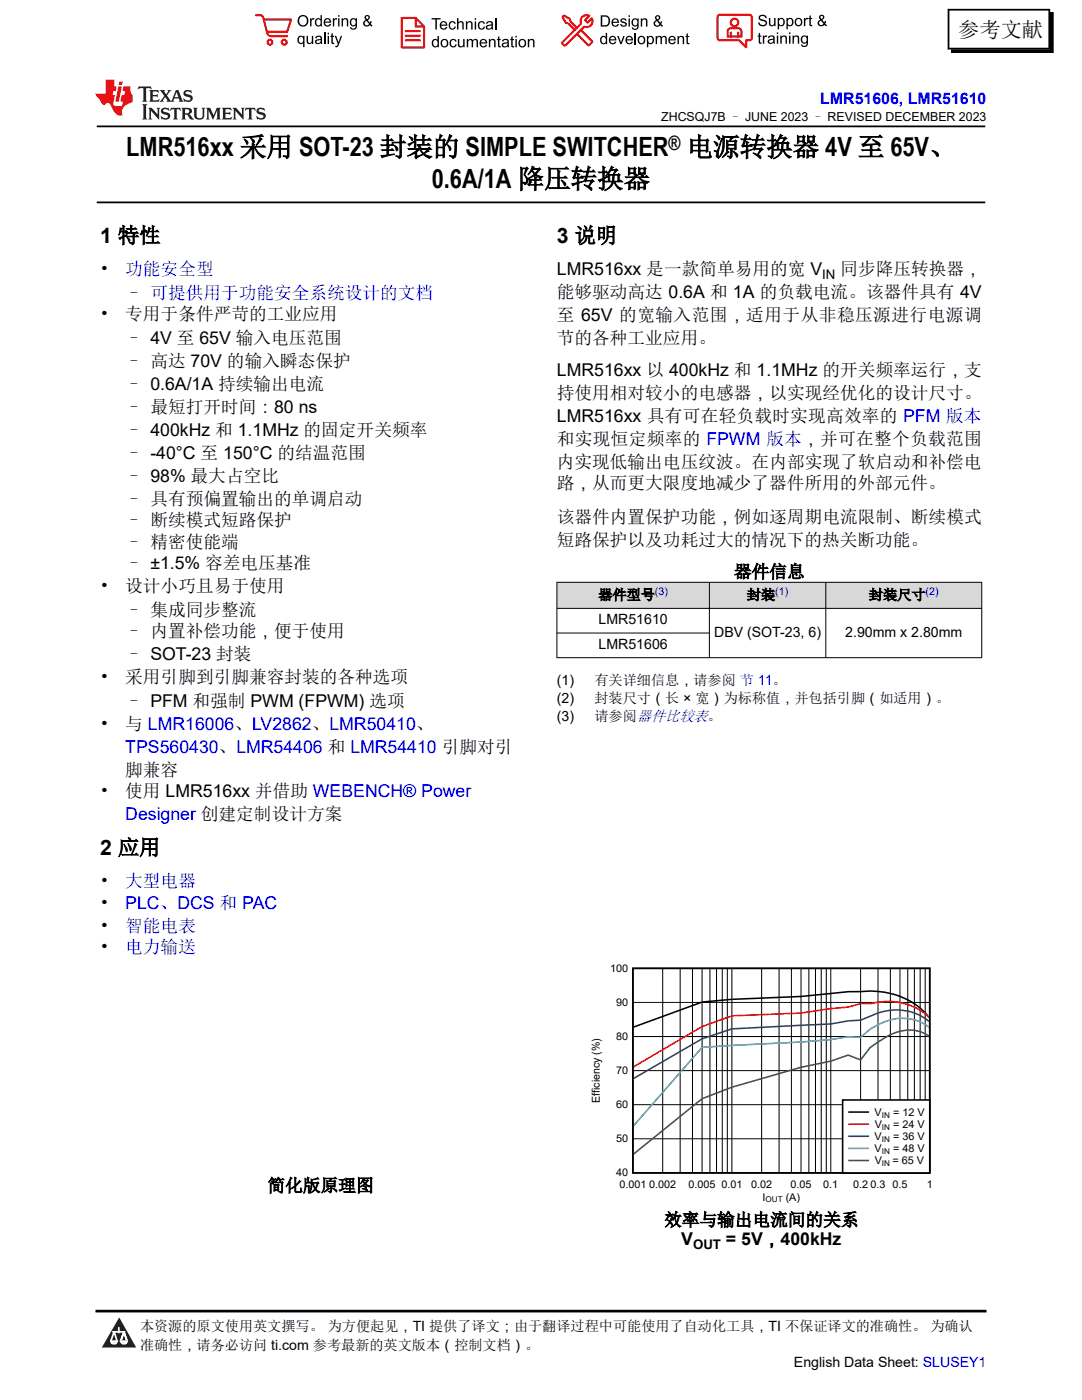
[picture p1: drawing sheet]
<svg xmlns="http://www.w3.org/2000/svg" width="216mm" height="279mm" viewBox="0 0 216 279" stroke-linecap="round" stroke-linejoin="round" font-family="sans-serif">
<defs><g id="words">
<g font-size="5.3">
<text x="25.2" y="31.2">LMR516xx 采用 SOT-23 封装的 SIMPLE SWITCHER 电源转换器 4V 至 65V、</text>
<text x="86.2" y="37.5">0.6A/1A 降压转换器</text>
</g>
<g font-size="4.2">
<text x="191.2" y="7.3">参考文献</text>
<text x="20" y="48.4">1 特性</text>
<text x="111.1" y="48.4">3 说明</text>
<text x="20" y="170.6">2 应用</text>
</g>
<text font-size="4" x="133.4" y="29.9">®</text>
<g font-size="3.5">
<text x="20" y="55">•</text>
<text x="25" y="59.7">– 可提供用于功能安全系统设计的文档</text>
<text x="111.1" y="55">LMR516xx 是一款简单易用的宽 V</text>
<text x="111.1" y="59.5">能够驱动高达 0.6A 和 1A 的负载电流。该器件具有 4V</text>
<text x="167.7" y="55">同步降压转换器，</text>
<text x="20" y="64">•</text>
<text x="25" y="64">专用于条件严苛的工业应用</text>
<text x="111.1" y="64.1">至 65V 的宽输入范围，适用于从非稳压源进行电源调</text>
<text x="25" y="68.7">– 4V 至 65V 输入电压范围</text>
<text x="111.1" y="68.7">节的各种工业应用。</text>
<text x="25" y="73.3">– 高达 70V 的输入瞬态保护</text>
<text x="25" y="77.9">– 0.6A/1A 持续输出电流</text>
<text x="111.1" y="75.1">LMR516xx 以 400kHz 和 1.1MHz 的开关频率运行，支</text>
<text x="25" y="82.5">– 最短打开时间：80 ns</text>
<text x="111.1" y="79.7">持使用相对较小的电感器，以实现经优化的设计尺寸。</text>
<text x="25" y="87.1">– 400kHz 和 1.1MHz 的固定开关频率</text>
<text x="111.1" y="84.2">LMR516xx 具有可在轻负载时实现高效率的 PFM 版本</text>
<text x="111.1" y="88.8">和实现恒定频率的 FPWM 版本，并可在整个负载范围</text>
<text x="25" y="91.7">– -40°C 至 150°C 的结温范围</text>
<text x="111.1" y="93.4">内实现低输出电压纹波。在内部实现了软启动和补偿电</text>
<text x="25" y="96.2">– 98% 最大占空比</text>
<text x="25" y="100.8">– 具有预偏置输出的单调启动</text>
<text x="111.1" y="97.7">路，从而更大限度地减少了器件所用的外部元件。</text>
<text x="25" y="105.1">– 断续模式短路保护</text>
<text x="111.1" y="104.4">该器件内置保护功能，例如逐周期电流限制、断续模式</text>
<text x="25" y="109.3">– 精密使能端</text>
<text x="25" y="113.5">– ±1.5% 容差电压基准</text>
<text x="111.1" y="108.9">短路保护以及功耗过大的情况下的热关断功能。</text>
<text x="20" y="118.1">•</text>
<text x="25" y="118.1">设计小巧且易于使用</text>
<text x="146.5" y="115.3">器件信息</text>
<text x="25" y="122.9">– 集成同步整流</text>
<text x="25" y="127.1">– 内置补偿功能，便于使用</text>
<text x="25" y="131.7">– SOT-23 封装</text>
<text x="20" y="136.3">•</text>
<text x="25" y="136.3">采用引脚到引脚兼容封装的各种选项</text>
<text x="25" y="141.1">– PFM 和强制 PWM (FPWM) 选项</text>
<text x="20" y="145.6">•</text>
<text x="25" y="145.6">与 LMR16006、LV2862、LMR50410、</text>
<text x="25" y="154.8">脚兼容</text>
<text x="20" y="159">•</text>
<text x="25" y="159">使用 LMR516xx 并借助 WEBENCH® Power</text>
<text x="20" y="177.1">•</text>
<text x="20" y="181.3">•</text>
<text x="20" y="185.9">•</text>
<text x="20" y="190.2">•</text>
<text x="53.4" y="237.8">简化版原理图</text>
<text x="132.5" y="244.6">效率与输出电流间的关系</text>
<text x="135.9" y="248.5">V</text>
<text x="144.9" y="248.5">= 5V，400kHz</text>
</g>
<g font-size="3.5" fill="#00f">
<text x="25" y="55">功能安全型</text>
<text x="25" y="150.2">TPS560430、LMR54406 和 LMR54410 引脚对引</text>
<text x="25" y="163.6">Designer 创建定制设计方案</text>
<text x="25" y="177.1">大型电器</text>
<text x="25" y="181.3">PLC、DCS 和 PAC</text>
<text x="25" y="185.9">智能电表</text>
<text x="25" y="190.2">电力输送</text>
</g>
<text font-size="3.2" fill="#00f" x="163.7" y="20.8">LMR51606, LMR51610</text>
<g font-size="2.8">
<text x="119.4" y="119.7">器件型号</text>
<text x="149" y="119.7">封装</text>
<text x="173.4" y="119.7">封装尺寸</text>
<text x="119.4" y="124.6">LMR51610</text>
<text x="119.4" y="129.5">LMR51606</text>
<text x="142.5" y="127.1">DBV (SOT-23, 6)</text>
<text x="168.7" y="127.1">2.90mm x 2.80mm</text>
<text x="111.1" y="136.6">(1)</text>
<text x="118.6" y="136.6">有关详细信息，请参阅 节 11。</text>
<text x="111.1" y="140.3">(2)</text>
<text x="111.1" y="143.9">(3)</text>
<text x="118.6" y="140.3">封装尺寸（长 × 宽）为标称值，并包括引脚（如适用）。</text>
<text x="118.6" y="143.9">请参阅器件比较表。</text>
<text x="27.9" y="265.7">本资源的原文使用英文撰写。 为方便起见，TI 提供了译文；由于翻译过程中可能使用了自动化工具，TI 不保证译文的准确性。 为确认</text>
<text x="27.9" y="269.4">准确性，请务必访问 ti.com 参考最新的英文版本（控制文档）。</text>
<text x="158.4" y="272.8">English Data Sheet: SLUSEY1</text>
</g>
<g font-size="2.6">
<text x="164.1" y="55.7">IN</text>
<text x="138.3" y="249.2">OUT</text>
</g>
<text font-size="2.5" x="131.9" y="24.2">ZHCSQJ7B – JUNE 2023 – REVISED DECEMBER 2023</text>
<text font-size="2.2" x="119.7" y="220.1" transform="rotate(-90 119.7 220.1)">Efficiency (%)</text>
<g font-size="2.1" fill="#00f">
<text x="130.7" y="118.7">(3)</text>
<text x="154.7" y="118.7">(1)</text>
<text x="184.7" y="118.7">(2)</text>
</g>
<g font-size="2.1">
<text x="121.7" y="193.9">100</text>
<text x="122.9" y="200.8">90</text>
<text x="122.9" y="207.6">80</text>
<text x="122.9" y="214.4">70</text>
<text x="122.9" y="221.2">60</text>
<text x="122.9" y="228">50</text>
<text x="174.5" y="222.7">V</text>
<text x="174.5" y="227.5">V</text>
<text x="174.5" y="225.1">V</text>
<text x="178.2" y="227.5">= 36 V</text>
<text x="178.2" y="225.1">= 24 V</text>
<text x="178.2" y="222.7">= 12 V</text>
<text x="174.5" y="229.9">V</text>
<text x="174.5" y="232.4">V</text>
<text x="178.1" y="232.4">= 65 V</text>
<text x="178.2" y="229.9">= 48 V</text>
<text x="122.9" y="234.8">40</text>
<text x="123.6" y="237.2">0.001</text>
<text x="129.5" y="237.2">0.002</text>
<text x="137.4" y="237.2">0.005</text>
<text x="143.9" y="237.2">0.01</text>
<text x="149.9" y="237.2">0.02</text>
<text x="152.1" y="239.6">I</text>
<text x="156.8" y="239.6">(A)</text>
<text x="157.7" y="237.2">0.05</text>
<text x="164.3" y="237.2">0.1</text>
<text x="170.2" y="237.2">0.2</text>
<text x="173.7" y="237.2">0.3</text>
<text x="178.1" y="237.2">0.5</text>
<text x="184.9" y="237.2">1</text>
</g>
<g font-size="1.6">
<text x="176" y="225.5">IN</text>
<text x="176" y="223">IN</text>
<text x="176" y="227.9">IN</text>
<text x="176" y="232.7">IN</text>
<text x="176" y="230.3">IN</text>
<text x="152.7" y="240">OUT</text>
</g>
</g></defs>
<path d="M19.3 25.2h177.3M19.3 40.4h177.3" fill="none" stroke="#000" stroke-width=".35"/>
<g fill="#d8d8d8">
<path d="M111.1 116.2h84.8v5.2h-84.8z" fill-rule="evenodd"/>
<path d="M111.2 116.3h30.3v5.1h-30.3z" fill-rule="evenodd"/>
<path d="M141.6 116.3h23.1v5.1h-23.1z" fill-rule="evenodd"/>
<path d="M164.8 116.3h31v5.1h-31z" fill-rule="evenodd"/>
</g>
<g fill="none" stroke="#000" stroke-width=".2">
<path d="M111.1 116.2h84.9M111.1 116.1v15.2M141.6 116.1v15.2M164.8 116.1v15.2M195.9 116.1v15.2M111.1 121.4h84.9M111.1 126.3h30.5M111.1 131.3h84.9M132.2 193.3v40.8M135.7 193.3v40.8M138.2 193.3v40.8M140.1 193.3v40.8"/>
<path d="M141.7 193.3v40.8M143 193.3v40.8M144.1 193.3v40.8M145.1 193.3v40.8M146 193.3v40.8M152 193.3v40.8M155.5 193.3v40.8M157.9 193.3v40.8M159.8 193.3v40.8M161.4 193.3v40.8M162.7 193.3v40.8M163.9 193.3v40.8"/>
<path d="M164.9 193.3v40.8M165.8 193.3v40.8M171.7 193.3v40.8M175.2 193.3v40.8M177.7 193.3v40.8M179.6 193.3v40.8M181.1 193.3v40.8M182.5 193.3v40.8M183.6 193.3v40.8M184.6 193.3v40.8M126.3 213.7h59.2M126.3 206.9h59.2"/>
<path d="M126.3 200.1h59.2M126.3 227.3h59.2M126.3 220.5h59.2"/>
</g>
<path d="M126.3 193.3h59.2v40.8h-59.2zM185.4 203a15 15 0 0 0-13.7-5.1h-2.5l-9.4 1-13.8 .5-5.9 .6-13.7 5" fill="none" stroke="#000" stroke-width=".31"/>
<path d="M185.4 203a12.4 12.4 0 0 0-11.8-2.7h-1.9l-2.5 .7-3.4 .3-6 .9-13.8 .5-5.9 2.2-13.7 8" fill="none" stroke="#f00" stroke-width=".31"/>
<path d="M185.4 203.8a10.7 10.7 0 0 0-11.8-1l-1.9 .8-2.5 .1-3.4 .7-19.8 .9-5.9 2-13.7 7.9" fill="none" stroke="#156" stroke-width=".31"/>
<path d="M185.4 205a9.1 9.1 0 0 0-10.2-.5l-1.6 .9-1.9 1.6-2.5-.1-3.4 .6-6 .5-19.7 1-13.7 15.6" fill="none" stroke="#0bc" stroke-width=".31"/>
<path d="M185.4 206.8a7.3 7.3 0 0 0-7.7-.3l-4.1 2.6-1.9 2.4-2.5-.9-3.4 1.2-6 1.2-13.8 4-5.9 2.3-13.7 11" fill="none" stroke="#286b49" stroke-width=".31"/>
<path d="M168.1 219.5h17.4v14.6h-17.4z" fill-rule="evenodd" fill="#fff"/>
<path d="M168.1 219.5h17.4v14.6h-17.4zM169.4 221.9h3.9" fill="none" stroke="#000" stroke-width=".31"/>
<path d="M169.4 224.4h3.9" fill="none" stroke="#f00" stroke-width=".31"/>
<path d="M169.4 226.8h3.9" fill="none" stroke="#156" stroke-width=".31"/>
<path d="M169.4 229.2h3.9" fill="none" stroke="#0bc" stroke-width=".31"/>
<path d="M169.4 231.6h3.9" fill="none" stroke="#286b49" stroke-width=".31"/>
<path d="M0 0h215.9v23.8h-215.9z" fill-rule="evenodd" fill="#fff"/>
<path d="M27.7 17.3l-.2 .6 .5-.3h.6v.1v2.2l-.2 .4h1l-.2-.4v-2.2v-.1h.5l.5 .3-.1-.6zM29.8 18l.2 .4v1.5l-.2 .4h1.9l.1-.6a1.08 1.08 0 0 1-1.3 .2v-.7h.6l.4 .2v-.6l-.4 .2h-.6v-.6l.2-.1a1 1 0 0 1 1 .2l-.1-.5zM31.8 18l1 1.1-1 1.2h.9l-.2-.2 .4-.7 .5 .7-.2 .2h1.6l-.2-.2 .1-.4h1l.1 .4-.1 .2h.9l-.2-.3-.8-2h-.5l-1 2.2-.8-1.1 .9-1.1h-.8l.2 .2-.5 .6-.3-.6 .1-.2zM35.2 18.4l.4 1h-.8zM36.8 18.1a.65 .65 0 0 0-.2 .7 .65 .65 0 0 0 .6 .5l.7 .1 .1 .3a.79 .79 0 0 1-.7 .4 .79 .79 0 0 1-.7-.5l.1 .7 .2-.1a.93 .93 0 0 0 1.1 .1 .93 .93 0 0 0 .4-1 1.46 1.46 0 0 0-1.2-.6l-.1-.3a1.09 1.09 0 0 1 1.2 .2l-.2-.6-.1 .1-.6-.2zM28.4 20.8l.2 .4v2.3l-.2 .3h1l-.2-.3v-2.3l.2-.4zM29.6 21.5l.2 .4v1.6l-.2 .3h.8l-.3-.3v-1.4l1.7 1.8v-2l.2-.4h-.8l.2 .2 .1 1.1-1.2-1.3zM32.3 21.7a.65 .65 0 0 0-.2 .7 .65 .65 0 0 0 .7 .4l.6 .2 .1 .2a.79 .79 0 0 1-.7 .4 .79 .79 0 0 1-.7-.5l.1 .7 .2-.1a.93 .93 0 0 0 1.1 .1 .93 .93 0 0 0 .4-.9 1.46 1.46 0 0 0-1.2-.6l-.1-.4a1.09 1.09 0 0 1 1.2 .2l-.2-.6-.1 .1-.6-.1zM34.1 21.5l-.1 .7a.63 .63 0 0 1 .7-.4l.1 1.7-.3 .3h1l-.2-.3v-1.7a.66 .66 0 0 1 .8 .4l-.1-.7zM36.2 21.5l.2 .4v1.6l-.2 .3h.9l-.2-.2v-.7h.5l.1 .2a.79 .79 0 0 0 1.2 .6l-1-.9a.61 .61 0 0 0 .6-.6 .61 .61 0 0 0-.5-.6zM36.9 21.8h.2a.47 .47 0 0 1 .5 .1 .47 .47 0 0 1 .1 .5l-.2 .2h-.6zM38.5 21.5l.2 .2a2.27 2.27 0 0 0 .4 2 1.04 1.04 0 0 0 1.7-.7v-1.3l.2-.2h-.8l.2 .4v1.1a.6 .6 0 0 1-.6 .6 .6 .6 0 0 1-.6-.6v-1.1l.3-.4zM41.1 21.5l.2 .4v1.6l-.2 .3h.7l-.2-.3v-1.5l.9 1.9 .8-1.9v1.5l-.2 .3h1l-.3-.3v-1.6l.3-.4h-.8l-.7 1.5-.7-1.5zM44.3 21.5l.2 .4v1.6l-.2 .3h1.9l.1-.5a1.09 1.09 0 0 1-1.3 .1v-.6h.6l.4 .1v-.6l-.4 .2h-.6v-.6l.2-.1a1.01 1.01 0 0 1 1 .3l-.1-.6zM46.4 21.5l.3 .4v1.6l-.3 .3h.8l-.2-.3v-1.4l1.6 1.8v-2l.2-.4h-.7l.2 .2v1.1l-1.2-1.3zM49 21.5l-.1 .7a.63 .63 0 0 1 .8-.4v1.7l-.3 .3h1l-.2-.3v-1.7a.66 .66 0 0 1 .8 .4l-.1-.7zM51.4 21.7a.65 .65 0 0 0-.2 .7 .65 .65 0 0 0 .6 .4l.6 .2 .2 .2a.79 .79 0 0 1-.8 .4 .79 .79 0 0 1-.6-.5l.1 .7 .2-.1a.93 .93 0 0 0 1 .1 .93 .93 0 0 0 .5-.9 1.46 1.46 0 0 0-1.3-.6l-.1-.4a1.09 1.09 0 0 1 1.3 .2l-.2-.6-.2 .1-.5-.1z" fill="#231f20"/>
<path d="M21.1 15.9v2.8h-2.1l.1 .3 .9 1a.95 .95 0 0 0 .9 .9 .59 .59 0 0 1 .6-.4 .59 .59 0 0 1 .5 .4l.4 .8a1.59 1.59 0 0 0 2.1 1.3 1.61 1.61 0 0 1 1-2.2l1-.4-.1-1.5a1.59 1.59 0 0 1-.4-1.6h-1.4l-.2 .9h.5l-.1 .8h-.5l-.2 1v.2l.4 .1-.2 .9h-.6a.73 .73 0 0 1-1.1-.7l.3-1.5h-.5l.2-.8h.5l.2-.9h-.5v-1.4zM23.6 17.3l-.6 3h.7l.6-3zM23.8 16.3l-.1 .7h.7l.1-.7z" fill="#ed1c24"/>
<g fill="#000">
<path d="M59.4 4.2a1.12 1.12 0 0 1 2.2 0 1.12 1.12 0 0 1-2.2 0zM59.9 3.5a.89 .89 0 0 0-.1 1.1 .89 .89 0 0 0 1.1 .4 .88 .88 0 0 0 .3-1.3 .88 .88 0 0 0-1.3-.2z" fill-rule="evenodd"/>
<path d="M59.5 7.3l.5-.2 .5 .3v-.3h.3v2.3h-.3v-.8a.74 .74 0 0 1-1 0 .74 .74 0 0 1-.1-1zM59.8 7.5a.57 .57 0 0 0-.2 .7 .57 .57 0 0 0 .8 .2 .57 .57 0 0 0 .1-.7 .57 .57 0 0 0-.7-.2z" fill-rule="evenodd"/>
<path d="M61.9 3.6h.2v.3l.2-.2 .3-.1 .2 .1-.1 .3a.36 .36 0 0 0-.5 0 .36 .36 0 0 0 0 .4v.9h-.3z" fill-rule="evenodd"/>
<path d="M61.2 7.1h.3v.9a.41 .41 0 0 0 .4 .6 .41 .41 0 0 0 .3-.6v-.9h.3v1.7h-.2v-.3a.58 .58 0 0 1-.7 .3 .58 .58 0 0 1-.4-.6z" fill-rule="evenodd"/>
<path d="M63 3.8l.5-.2 .5 .2v-.8h.2v2.3h-.2v-.2a.75 .75 0 0 1-1-.1 .75 .75 0 0 1-.1-1zM63.2 4a.57 .57 0 0 0-.1 .7 .57 .57 0 0 0 .8 .2 .57 .57 0 0 0 .1-.7 .57 .57 0 0 0-.8-.2z" fill-rule="evenodd"/>
<path d="M63 7.3a.74 .74 0 0 1 1-.1 .74 .74 0 0 1 .3 .9v.7h-.3v-.2a.57 .57 0 0 1-.8 .2 .57 .57 0 0 1-.2-.8l1-.3a.41 .41 0 0 0-.4-.4 .41 .41 0 0 0-.4 .4l-.3-.1zM63.2 8.2a.35 .35 0 0 0 .2 .5 .35 .35 0 0 0 .5-.3l.1-.4z" fill-rule="evenodd"/>
<path d="M65.4 6.5h.3v.3h-.3zM65.4 7.1h.3v1.7h-.3z" fill-rule="evenodd"/>
<path d="M64.8 3.8a.76 .76 0 0 1 .9-.1 .76 .76 0 0 1 .4 .8h-1.2a.47 .47 0 0 0 .3 .6 .47 .47 0 0 0 .6-.4l.3 .1a.82 .82 0 0 1-1.3 .3 .82 .82 0 0 1 0-1.3zM65 4l-.1 .3h.9l-.3-.4z" fill-rule="evenodd"/>
<path d="M66.4 3.6h.3v.3l.1-.2 .4-.1 .1 .1-.1 .3a.36 .36 0 0 0-.4 0 .36 .36 0 0 0-.1 .4v.9h-.3z" fill-rule="evenodd"/>
<path d="M66.1 6.7l.3-.1v.5h.3v.3h-.3v.9l.1 .2h.2v.3a.41 .41 0 0 1-.4-.1 .41 .41 0 0 1-.2-.4v-.9h-.2v-.3h.2z" fill-rule="evenodd"/>
<path d="M66.8 7.1h.3l.4 1.4 .5-1.4h.3l-.6 1.7a.57 .57 0 0 1-.8 .6v-.3a.37 .37 0 0 0 .5-.3z" fill-rule="evenodd"/>
<path d="M67.5 3h.2v.3h-.2zM67.5 3.6h.2v1.7h-.2z" fill-rule="evenodd"/>
<path d="M68.2 3.6h.2v.3a.58 .58 0 0 1 .7-.3 .58 .58 0 0 1 .4 .7v1h-.3v-1a.4 .4 0 0 0-.4-.5 .4 .4 0 0 0-.4 .6v.9h-.2z" fill-rule="evenodd"/>
<path d="M70 3.8l.5-.2 .5 .2v-.2h.2v1.5a.71 .71 0 0 1-.5 .8 .71 .71 0 0 1-.8-.5h.2a.46 .46 0 0 0 .6 .3 .46 .46 0 0 0 .3-.6 .78 .78 0 0 1-1.1-.2 .78 .78 0 0 1 .1-1.1zM70.2 4a.53 .53 0 0 0-.1 .8 .53 .53 0 0 0 .8 0 .54 .54 0 0 0 0-.7 .54 .54 0 0 0-.7-.1z" fill-rule="evenodd"/>
<path d="M72.9 3.1a.53 .53 0 0 1 .8 .1 .53 .53 0 0 1-.3 .8l.4 .5 .1-.3 .3 .1-.2 .5 .3 .3-.2 .2-.3-.3a.71 .71 0 0 1-1.2 .1 .71 .71 0 0 1 .4-1.1l-.3-.5zM73 3.5a.3 .3 0 0 0 .6 0 .3 .3 0 0 0-.6 0zM72.9 4.3a.45 .45 0 0 0 0 .7 .45 .45 0 0 0 .7-.2l-.5-.6z" fill-rule="evenodd"/>
<path d="M86.1 3.6h1.8v.3h-.7v2h-.3v-2h-.8z" fill-rule="evenodd"/>
<path d="M86.3 8l.5-.2 .5 .2v-.8h.3v2.2h-.3v-.2a.76 .76 0 0 1-1 0 .76 .76 0 0 1-.1-1zM86.6 8.1a.58 .58 0 0 0-.2 .8 .58 .58 0 0 0 .8 .2 .58 .58 0 0 0 .1-.8 .58 .58 0 0 0-.7-.2z" fill-rule="evenodd"/>
<path d="M88.2 7.9a.81 .81 0 0 1 1.1 .2 .81 .81 0 0 1-.2 1.1 .81 .81 0 0 1-1.1-.1l-.1-.8zM88.3 8.1a.57 .57 0 0 0 0 .9 .57 .57 0 0 0 .8 0 .57 .57 0 0 0 0-.8 .57 .57 0 0 0-.8-.1z" fill-rule="evenodd"/>
<path d="M88 4.4a.77 .77 0 0 1 .9-.1 .77 .77 0 0 1 .4 .8h-1.3a.48 .48 0 0 0 .4 .6 .48 .48 0 0 0 .6-.3h.3a.83 .83 0 0 1-1.3 .4 .83 .83 0 0 1 0-1.4zM88.2 4.6l-.2 .3h1l-.3-.4z" fill-rule="evenodd"/>
<path d="M89.7 4.4a.7 .7 0 0 1 1.2 .3l-.2 .1a.45 .45 0 0 0-.6-.3 .45 .45 0 0 0-.3 .6 .45 .45 0 0 0 .3 .6 .45 .45 0 0 0 .6-.4h.3a.76 .76 0 0 1-1.1 .6 .76 .76 0 0 1-.3-1.1z" fill-rule="evenodd"/>
<path d="M89.9 8a.7 .7 0 0 1 1.2 .3h-.3a.45 .45 0 0 0-.5-.3 .45 .45 0 0 0-.3 .6 .45 .45 0 0 0 .3 .6 .45 .45 0 0 0 .6-.4l.2 .1a.76 .76 0 0 1-1 .5 .76 .76 0 0 1-.4-1.1z" fill-rule="evenodd"/>
<path d="M91.2 3.6h.3v.8a.59 .59 0 0 1 .7-.2 .59 .59 0 0 1 .3 .7v1h-.2v-1a.4 .4 0 0 0-.5-.4 .4 .4 0 0 0-.3 .5v.9h-.3z" fill-rule="evenodd"/>
<path d="M91.4 7.8h.2v.9a.41 .41 0 0 0 .5 .5 .41 .41 0 0 0 .3-.5v-.9h.3v1.6h-.3v-.2a.58 .58 0 0 1-.7 .3 .58 .58 0 0 1-.3-.7z" fill-rule="evenodd"/>
<path d="M93 4.2h.2v.3a.59 .59 0 0 1 .7-.3 .59 .59 0 0 1 .4 .7v1h-.3v-1a.41 .41 0 0 0-.4-.5 .41 .41 0 0 0-.4 .6v.9h-.2z" fill-rule="evenodd"/>
<path d="M93.1 7.8h.3v.2a.56 .56 0 0 1 1 0 .54 .54 0 0 1 .6-.2 .54 .54 0 0 1 .4 .5v1.1h-.3v-1a.34 .34 0 0 0-.3-.4 .34 .34 0 0 0-.4 .3v1.1h-.3v-1a.38 .38 0 0 0-.5-.4 .38 .38 0 0 0-.2 .6v.8h-.3z" fill-rule="evenodd"/>
<path d="M94.7 3.6h.3v.3h-.3zM94.7 4.2h.3v1.7h-.3z" fill-rule="evenodd"/>
<path d="M95.5 4.4a.7 .7 0 0 1 1.3 .3l-.3 .1a.45 .45 0 0 0-.6-.3 .45 .45 0 0 0-.3 .6 .45 .45 0 0 0 .3 .6 .45 .45 0 0 0 .6-.4h.3a.76 .76 0 0 1-1.1 .6 .76 .76 0 0 1-.3-1.1z" fill-rule="evenodd"/>
<path d="M95.9 8a.77 .77 0 0 1 .9-.2 .77 .77 0 0 1 .4 .9h-1.2a.48 .48 0 0 0 .3 .5 .48 .48 0 0 0 .6-.3h.3a.83 .83 0 0 1-1.3 .4 .83 .83 0 0 1 0-1.3zM96.1 8.1l-.1 .4h.9l-.2-.5z" fill-rule="evenodd"/>
<path d="M97.5 7.8h.3v.2a.59 .59 0 0 1 .7-.2 .59 .59 0 0 1 .4 .6v1h-.3v-1a.41 .41 0 0 0-.5-.4 .41 .41 0 0 0-.3 .5v.9h-.3z" fill-rule="evenodd"/>
<path d="M97.1 4.4a.74 .74 0 0 1 1-.1 .74 .74 0 0 1 .3 .9v.7h-.3v-.2a.59 .59 0 0 1-.8 .2 .59 .59 0 0 1-.3-.8l1.1-.3a.42 .42 0 0 0-.4-.4 .42 .42 0 0 0-.5 .4l-.2-.1zM97.3 5.3a.36 .36 0 0 0 .2 .5 .36 .36 0 0 0 .5-.2l.1-.5z" fill-rule="evenodd"/>
<path d="M99.4 7.4l.2-.2v.6h.3v.2h-.3v1l.1 .2h.2l.1 .2a.41 .41 0 0 1-.5 0 .41 .41 0 0 1-.1-.4v-1h-.2v-.2h.2z" fill-rule="evenodd"/>
<path d="M100.3 8a.74 .74 0 0 1 .9-.2 .74 .74 0 0 1 .3 .9l.1 .7h-.3v-.2a.59 .59 0 0 1-.8 .3 .59 .59 0 0 1-.3-.8l1-.3a.42 .42 0 0 0-.3-.4 .42 .42 0 0 0-.5 .3h-.3zM100.5 8.8a.36 .36 0 0 0 .1 .5 .36 .36 0 0 0 .5-.2l.2-.5z" fill-rule="evenodd"/>
<path d="M102 7.4l.3-.2v.6h.3v.2h-.3v1l.1 .2h.2v.2a.41 .41 0 0 1-.5 0 .41 .41 0 0 1-.1-.4v-1h-.2v-.2h.2z" fill-rule="evenodd"/>
<path d="M102.8 7.2h.3v.3h-.3zM102.8 7.8h.3v1.6h-.3z" fill-rule="evenodd"/>
<path d="M103.7 7.9a.81 .81 0 0 1 1.1 .2 .81 .81 0 0 1-.1 1.1 .81 .81 0 0 1-1.2-.1v-.8zM103.9 8.1a.57 .57 0 0 0-.1 .9 .57 .57 0 0 0 .8 0 .57 .57 0 0 0 0-.8 .57 .57 0 0 0-.7-.1z" fill-rule="evenodd"/>
<path d="M105.3 7.8h.3v.2a.59 .59 0 0 1 .7-.2 .59 .59 0 0 1 .4 .6v1h-.3v-1a.41 .41 0 0 0-.5-.4 .41 .41 0 0 0-.3 .5v.9h-.3z" fill-rule="evenodd"/>
<path d="M119.9 3.1h.7a1.12 1.12 0 0 1 1.1 1.1 1.12 1.12 0 0 1-1 1.1h-.8zM120.2 3.3v1.7h.4a.86 .86 0 0 0 .8-.8 .86 .86 0 0 0-.8-.9z" fill-rule="evenodd"/>
<path d="M119.9 7.4l.5-.3 .5 .3v-.8h.2v2.2h-.2v-.2a.75 .75 0 0 1-1 0 .75 .75 0 0 1-.1-1zM120.1 7.5a.57 .57 0 0 0-.1 .8 .57 .57 0 0 0 .8 .2 .57 .57 0 0 0 .1-.8 .57 .57 0 0 0-.8-.2z" fill-rule="evenodd"/>
<path d="M121.7 7.4a.76 .76 0 0 1 .9-.2 .76 .76 0 0 1 .4 .9h-1.2a.47 .47 0 0 0 .3 .5 .47 .47 0 0 0 .6-.3h.3a.82 .82 0 0 1-1.3 .4 .82 .82 0 0 1 0-1.3zM121.9 7.5l-.1 .3h.9l-.3-.4z" fill-rule="evenodd"/>
<path d="M122.2 3.9a.76 .76 0 0 1 .9-.2 .76 .76 0 0 1 .4 .9h-1.2a.47 .47 0 0 0 .4 .5 .47 .47 0 0 0 .5-.3h.3a.82 .82 0 0 1-1.3 .4 .82 .82 0 0 1 0-1.3zM122.5 4l-.2 .3h.9l-.2-.4z" fill-rule="evenodd"/>
<path d="M123.9 3.8a.71 .71 0 0 1 1.1 .3h-.2a.32 .32 0 0 0-.4-.3 .32 .32 0 0 0-.3 .4h.1a.75 .75 0 0 1 .9 .8 .72 .72 0 0 1-.7 .3 .72 .72 0 0 1-.7-.5h.3a.36 .36 0 0 0 .4 .4 .36 .36 0 0 0 .3-.5 .8 .8 0 0 1-.9-.7z" fill-rule="evenodd"/>
<path d="M123.2 7.2h.3l.4 1.3 .5-1.3h.3l-.7 1.6h-.2z" fill-rule="evenodd"/>
<path d="M125.4 3.1h.3v.3h-.3zM125.4 3.7h.3v1.6h-.3z" fill-rule="evenodd"/>
<path d="M125 7.4a.76 .76 0 0 1 .9-.2 .76 .76 0 0 1 .4 .9h-1.2a.47 .47 0 0 0 .3 .5 .47 .47 0 0 0 .6-.3h.3a.82 .82 0 0 1-1.3 .4 .82 .82 0 0 1 0-1.3zM125.2 7.5l-.1 .3h.9l-.2-.4z" fill-rule="evenodd"/>
<path d="M126.2 3.9l.5-.3 .5 .3v-.2h.2v1.4a.71 .71 0 0 1-.5 .8 .71 .71 0 0 1-.8-.5l.2 .1a.46 .46 0 0 0 .6 .2 .46 .46 0 0 0 .3-.6 .78 .78 0 0 1-1.1-.1 .78 .78 0 0 1 .1-1.1zM126.4 4a.53 .53 0 0 0-.1 .8 .53 .53 0 0 0 .8 0 .54 .54 0 0 0 0-.7 .54 .54 0 0 0-.7-.1z" fill-rule="evenodd"/>
<path d="M127.5 7.3a.8 .8 0 0 1 1.1 .2 .8 .8 0 0 1-.1 1.1 .8 .8 0 0 1-1.2-.1v-.8zM127.7 7.5a.56 .56 0 0 0-.1 .9 .56 .56 0 0 0 .8-.1 .56 .56 0 0 0 0-.7 .56 .56 0 0 0-.7-.1z" fill-rule="evenodd"/>
<path d="M127.9 3.7h.2v.2a.58 .58 0 0 1 .7-.2 .58 .58 0 0 1 .4 .6v1h-.3v-1a.4 .4 0 0 0-.4-.4 .4 .4 0 0 0-.4 .5v.9h-.2z" fill-rule="evenodd"/>
<path d="M129.1 7.2h.2v.2a.72 .72 0 0 1 1-.1 .72 .72 0 0 1 .2 1 .64 .64 0 0 1-.5 .5 .64 .64 0 0 1-.6-.2v.8h-.3zM129.5 7.5a.56 .56 0 0 0-.2 .8 .56 .56 0 0 0 .8 .2 .56 .56 0 0 0 .1-.8 .56 .56 0 0 0-.7-.2z" fill-rule="evenodd"/>
<path d="M130.8 7.2h.3v.2a.55 .55 0 0 1 .9 0 .53 .53 0 0 1 .6-.3 .53 .53 0 0 1 .4 .6v1.1h-.2v-1a.34 .34 0 0 0-.3-.4 .34 .34 0 0 0-.4 .3v1.1h-.3v-1a.37 .37 0 0 0-.5-.4 .37 .37 0 0 0-.2 .6v.8h-.3z" fill-rule="evenodd"/>
<path d="M130.8 3.2a.53 .53 0 0 1 .9 .1 .53 .53 0 0 1-.4 .8l.4 .5 .2-.4 .2 .1-.2 .5 .4 .3-.2 .3-.3-.4a.71 .71 0 0 1-1.2 .1 .71 .71 0 0 1 .3-1.1l-.2-.5zM130.9 3.6a.3 .3 0 0 0 .6 0 .3 .3 0 0 0-.6 0zM130.9 4.3a.45 .45 0 0 0 0 .7 .45 .45 0 0 0 .7-.2l-.5-.6z" fill-rule="evenodd"/>
<path d="M133.6 7.4a.76 .76 0 0 1 .9-.2 .76 .76 0 0 1 .3 .9h-1.2a.47 .47 0 0 0 .4 .5 .47 .47 0 0 0 .6-.3h.2a.82 .82 0 0 1-1.2 .4 .82 .82 0 0 1 0-1.3zM133.8 7.5l-.2 .3h1l-.3-.4z" fill-rule="evenodd"/>
<path d="M135.2 7.2h.2v.2a.58 .58 0 0 1 .7-.2 .58 .58 0 0 1 .4 .6v1h-.3v-1a.4 .4 0 0 0-.4-.4 .4 .4 0 0 0-.3 .5v.9h-.3z" fill-rule="evenodd"/>
<path d="M137 6.8l.3-.2v.6h.2v.2h-.2v1v.2h.2l.1 .2a.41 .41 0 0 1-.5 0 .41 .41 0 0 1-.1-.5v-.9h-.2v-.2h.2z" fill-rule="evenodd"/>
<path d="M151.6 3.1a.88 .88 0 0 1 1.4 .5h-.3a.49 .49 0 0 0-.5-.5 .49 .49 0 0 0-.5 .6l.1 .1a1.06 1.06 0 0 1 1.2 1 .95 .95 0 0 1-.9 .4 .95 .95 0 0 1-.8-.7h.3a.58 .58 0 0 0 .6 .5 .58 .58 0 0 0 .5-.6l-.2-.1a.95 .95 0 0 1-1.1-.9z" fill-rule="evenodd"/>
<path d="M151.4 6.7l.3-.2v.6h.2v.2h-.2v1v.2h.2l.1 .2a.41 .41 0 0 1-.5 0 .41 .41 0 0 1-.1-.5v-.9h-.2v-.2h.2z" fill-rule="evenodd"/>
<path d="M152.2 7.1h.3v.2l.1-.2h.4h.1l-.1 .3a.36 .36 0 0 0-.4 0 .36 .36 0 0 0-.1 .5v.8h-.3z" fill-rule="evenodd"/>
<path d="M153.3 7.3a.74 .74 0 0 1 1-.2 .74 .74 0 0 1 .3 .9l.1 .7h-.3l-.1-.2a.57 .57 0 0 1-.8 .3 .57 .57 0 0 1-.1-.9l.9-.2a.41 .41 0 0 0-.4-.4 .41 .41 0 0 0-.4 .3h-.3zM153.5 8.1a.35 .35 0 0 0 .2 .5 .35 .35 0 0 0 .5-.2l.1-.5z" fill-rule="evenodd"/>
<path d="M153.4 3.6h.3v.9a.41 .41 0 0 0 .4 .5 .41 .41 0 0 0 .4-.5v-.9h.2v1.6h-.2v-.2a.58 .58 0 0 1-.7 .2 .58 .58 0 0 1-.4-.6z" fill-rule="evenodd"/>
<path d="M155 6.5h.3v.3h-.3zM155 7.1h.3v1.6h-.3z" fill-rule="evenodd"/>
<path d="M155.2 3.6h.2v.2a.72 .72 0 0 1 1-.1 .72 .72 0 0 1 .2 1 .64 .64 0 0 1-.5 .5 .64 .64 0 0 1-.6-.2v.8h-.3zM155.6 3.9a.56 .56 0 0 0-.2 .8 .56 .56 0 0 0 .8 .2 .56 .56 0 0 0 .1-.8 .56 .56 0 0 0-.7-.2z" fill-rule="evenodd"/>
<path d="M155.7 7.1h.3v.2a.58 .58 0 0 1 .7-.2 .58 .58 0 0 1 .3 .6v1h-.3v-1a.4 .4 0 0 0-.4-.4 .4 .4 0 0 0-.3 .5v.9h-.3z" fill-rule="evenodd"/>
<path d="M156.9 3.6h.3v.2a.72 .72 0 0 1 .9-.1 .72 .72 0 0 1 .2 1 .64 .64 0 0 1-.4 .5 .64 .64 0 0 1-.7-.2v.8h-.3zM157.3 3.9a.56 .56 0 0 0-.1 .8 .56 .56 0 0 0 .7 .2 .56 .56 0 0 0 .2-.8 .56 .56 0 0 0-.8-.2z" fill-rule="evenodd"/>
<path d="M157.4 6.5h.3v.3h-.3zM157.4 7.1h.3v1.6h-.3z" fill-rule="evenodd"/>
<path d="M158.1 7.1h.3v.2a.58 .58 0 0 1 .7-.2 .58 .58 0 0 1 .4 .6v1h-.3v-1a.4 .4 0 0 0-.5-.4 .4 .4 0 0 0-.3 .5v.9h-.3z" fill-rule="evenodd"/>
<path d="M158.8 3.7a.8 .8 0 0 1 1.1 .2 .8 .8 0 0 1-.1 1.1 .8 .8 0 0 1-1.1-.1l-.1-.8zM159 3.9a.56 .56 0 0 0-.1 .9 .56 .56 0 0 0 .9 0 .56 .56 0 0 0-.1-.8 .56 .56 0 0 0-.7-.1z" fill-rule="evenodd"/>
<path d="M160 7.3l.5-.2 .5 .2v-.2h.2v1.4a.71 .71 0 0 1-.5 .9 .71 .71 0 0 1-.9-.5h.3a.46 .46 0 0 0 .6 .2 .46 .46 0 0 0 .2-.6 .78 .78 0 0 1-1-.1 .78 .78 0 0 1 .1-1.1zM160.2 7.4a.53 .53 0 0 0-.1 .8 .53 .53 0 0 0 .8 0 .54 .54 0 0 0 0-.7 .54 .54 0 0 0-.7-.1z" fill-rule="evenodd"/>
<path d="M160.4 3.6h.3v.2l.1-.2h.4h.1l-.1 .3a.36 .36 0 0 0-.4 0 .36 .36 0 0 0-.1 .5v.8h-.3z" fill-rule="evenodd"/>
<path d="M161.5 3.2l.3-.2v.6h.3v.2h-.3v1v.2h.3v.2a.41 .41 0 0 1-.5 0 .41 .41 0 0 1-.1-.5v-.9h-.2v-.2h.2z" fill-rule="evenodd"/>
<path d="M163.6 3.1a.53 .53 0 0 1 .8 .1 .53 .53 0 0 1-.3 .8l.4 .5 .1-.3h.3l-.2 .5 .3 .3-.2 .3-.3-.3a.71 .71 0 0 1-1.2 .1 .71 .71 0 0 1 .4-1.2l-.3-.5zM163.7 3.5a.3 .3 0 0 0 .5 0 .3 .3 0 0 0-.5 0zM163.6 4.2a.45 .45 0 0 0 0 .8 .45 .45 0 0 0 .7-.3l-.5-.6z" fill-rule="evenodd"/>
<path d="M189.8 2.5h20.5v8.1h-20.5z" fill-rule="evenodd"/>
</g>
<path d="M189.1 1.9h20.4M189.1 9.7h20.4M189.3 1.8v8.1M209.4 1.8v8.1" fill="none" stroke="#000" stroke-width=".35"/>
<path d="M64.8 6.5v2.3M98.9 3.6v2.3M126.8 6.6v2.2" fill="none" stroke="#000" stroke-width=".28"/>
<g fill="none" stroke="#de0000" stroke-width=".42">
<path d="M51.1 3l1 .1a1.4 1.4 0 0 1 .6 1.2l.7 2.5a.95 .95 0 0 0 1.1 .4h2.8M52.7 3.9h5.4l-.8 2.4h-4M80.1 3.6h2.8v1.7h1.7v4.2h-4.5zM81 7.1h2.8M81 6.2h2.8M81 8.1h2.8M82.9 3.6l1.7 1.7M115.1 5.5l-1.3-1.2-.1-.5-1.2-.7-.3 .3 .7 1.1 .5 .2 1.3 1.3M115.9 6l2.2 2.2v.3l-.5 .5h-.3l-2.2-2.2zM115.9 6l.7-.7a1.19 1.19 0 0 0 1.3-.3 1.19 1.19 0 0 0 .2-1.4l-.9 .9-.4-.5 .8-.8a1.19 1.19 0 0 0-1.4 .1 1.19 1.19 0 0 0-.2 1.4l-3.8 3.7v.3l.3 .3h.3l2.3-2.2M143.2 3.2l.4-.2h6l.4 .2v4.4l-.2 .4-.9 .1v1.3l-1.4-1.3h-3.9l-.4-.3zM145.4 5.8l.4-.1h1.6a.61 .61 0 0 1 .6 .6v1h-2.8v-1z"/>
<path d="M145.8 6.5v.8M147.3 6.5v.8"/>
<circle cx="53.9" cy="8.4" r=".49"/>
<circle cx="56.7" cy="8.4" r=".49"/>
<circle cx="146.6" cy="4.5" r=".75"/>
</g>
<path d="M0 261.4h215.9v18h-215.9z" fill-rule="evenodd" fill="#fff"/>
<path d="M23.8 262.9l3.4 6h-6.9z" fill="#231f20"/>
<path d="M22.1 267.7h1.3l-.4 .5h-.3a.55 .55 0 0 1-.6-.5z" fill-rule="evenodd" fill="#fff"/>
<path d="M22.1 267.7h1.3l-.4 .5h-.3a.55 .55 0 0 1-.6-.5z" fill="none" stroke="#231f20" stroke-width=".34"/>
<path d="M22.1 267.7h1.3l-.4 .5h-.5zM22.6 265.8h.1M22.6 265.8h2.3zM23.7 265.9h.1M23.7 264.9v1zM24 267.7h.1" fill="none" stroke="#fff" stroke-width=".34"/>
<path d="M24.7 265.8l-.7 1.9z" fill="#fff"/>
<path d="M24.7 265.8l-.7 1.9z" fill="none" stroke="#fff" stroke-width=".34"/>
<path d="M24.7 265.8l.7 1.9z" fill="#fff"/>
<path d="M22.8 265.8l-.7 1.9zM22.8 265.8l.6 1.9zM24.7 265.8l.7 1.9zM25.3 267.7h.1" fill="none" stroke="#fff" stroke-width=".34"/>
<path d="M24.1 267.7h1.3a.65 .65 0 0 1-.6 .5 .65 .65 0 0 1-.7-.5z" fill-rule="evenodd" fill="#fff"/>
<path d="M24.1 267.7h1.3a.65 .65 0 0 1-.6 .5 .65 .65 0 0 1-.7-.5z" fill="none" stroke="#231f20" stroke-width=".34"/>
<path d="M24 267.7h.1M24.1 267.7h1.3l-.4 .5h-.5z" fill="none" stroke="#fff" stroke-width=".34"/>
<path d="M19 261.7h177.8" fill="none" stroke="#000" stroke-width=".53"/>
<use href="#words"/>
</svg>
